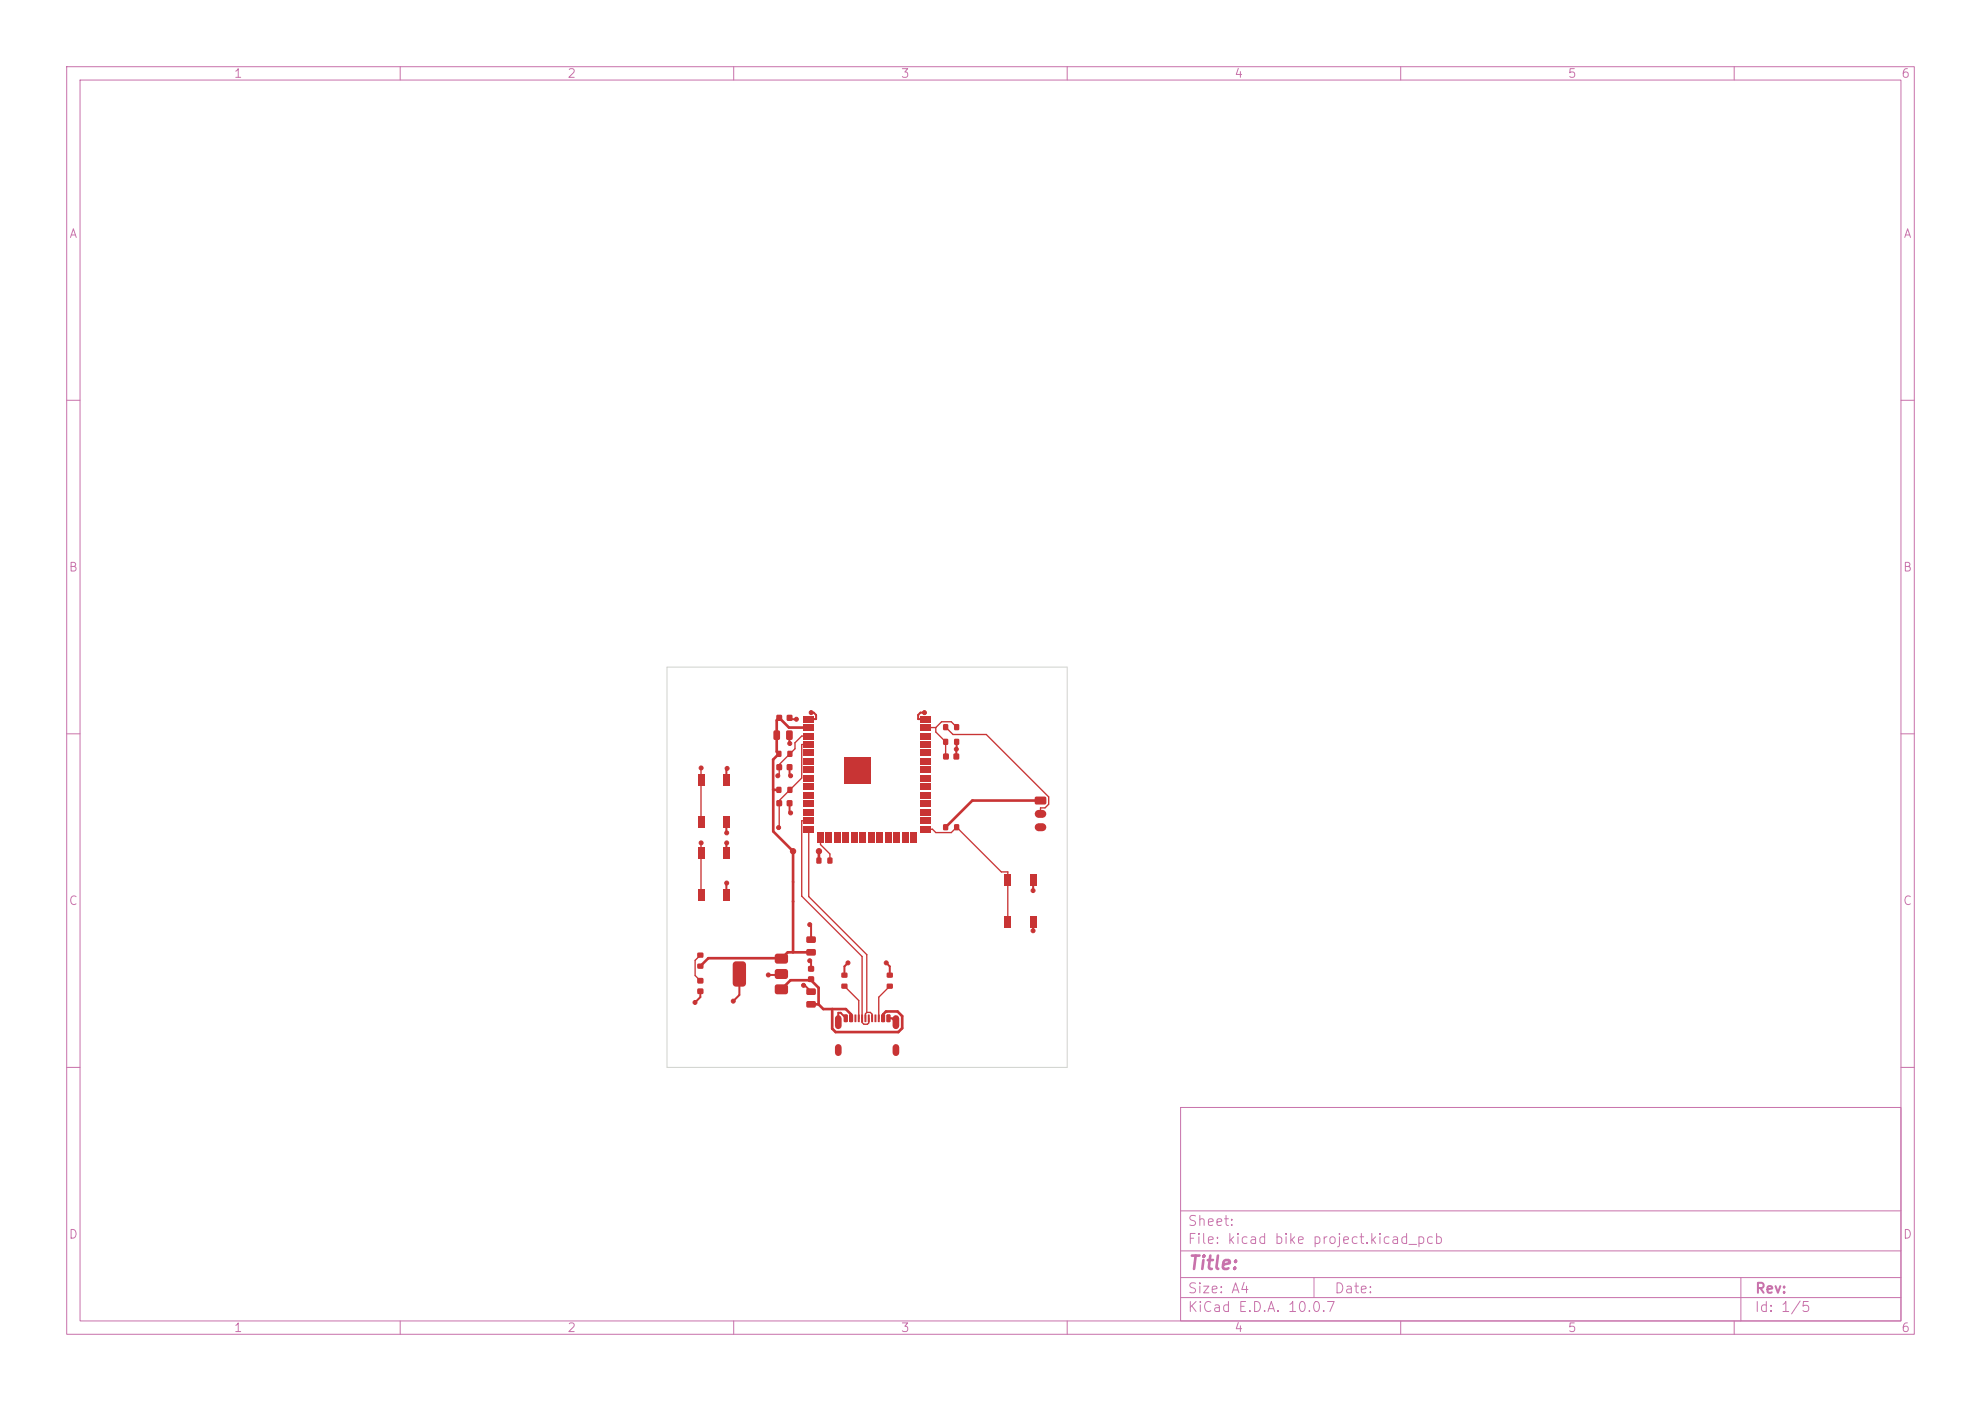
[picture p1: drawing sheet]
<svg xmlns="http://www.w3.org/2000/svg" width="297mm" height="210mm" viewBox="0 0 297 210" stroke-linecap="round" stroke-linejoin="round" font-family="sans-serif">
<defs><g id="words">
<text font-size="2" fill="#c872ab" x="178" y="190.8">Title:</text>
<g font-size="1.5" fill="#c872ab">
<text x="178" y="184.1">Sheet:</text>
<text x="178" y="186.8">File: kicad bike project.kicad_pcb</text>
<text x="178" y="197">KiCad E.D.A. 10.0.7</text>
<text x="178" y="194.2">Size: A4</text>
<text x="200" y="194.2">Date:</text>
<text x="263" y="197">Id: 1/5</text>
<text x="263" y="194.2">Rev:</text>
</g>
<g font-size="1.3" fill="#c872ab">
<text x="35" y="12">1</text>
<text x="85" y="12">2</text>
<text x="135" y="12">3</text>
<text x="185" y="12">4</text>
<text x="235" y="12">5</text>
<text x="285" y="12">6</text>
<text x="10.3" y="36">A</text>
<text x="285.3" y="36">A</text>
<text x="10.2" y="86">B</text>
<text x="285.2" y="86">B</text>
<text x="10.2" y="136">C</text>
<text x="285.2" y="136">C</text>
<text x="10.2" y="186">D</text>
<text x="285.2" y="186">D</text>
<text x="35" y="200">1</text>
<text x="85" y="200">2</text>
<text x="135" y="200">3</text>
<text x="185" y="200">4</text>
<text x="235" y="200">5</text>
<text x="285" y="200">6</text>
</g>
</g></defs>
<g fill="none" stroke="#c872ab" stroke-width=".15">
<path d="M10 10h277v190h-277zM12 12h273v186h-273zM60 10v2M110 10v2M160 10v2M210 10v2M260 10v2M10 60h2M285 60h2M10 110h2M285 110h2M10 160h2"/>
<path d="M177 166h108v32h-108zM285 160h2M60 198v2M110 198v2M160 198v2M177 194.5h108M177 191.5h108M177 187.5h108M177 181.5h108M197 191.5v3M210 198v2M260 198v2"/>
<path d="M261 191.5v6.5"/>
</g>
<g fill="#c83434">
<path d="M141.4 123.6h.7v.8h-.7z"/>
<path d="M143.1 123.6h.7v.8h-.7z"/>
<path d="M116.2 147.7l.3-.1h1.5l.1 .3v1l-.3 .2-1.5-.1-.1-.3z"/>
<path d="M116.2 145.4l.3-.1h1.5l.1 .3v1l-.3 .2-1.5-.1-.1-.3z"/>
<path d="M110 144.2l.2-.1h1.1l.5 .3v3l-.2 .4-1.4 .1-.3-.3-.1-3z"/>
<path d="M116.2 143.1l.3-.1h1.5l.1 .3v1l-.3 .2-1.5-.1-.1-.3z"/>
<path d="M120.5 107.3h1.5v.9h-1.5z"/>
<path d="M120.5 108.6h1.5v.9h-1.5z"/>
<path d="M120.5 109.9h1.5v.9h-1.5z"/>
<path d="M120.5 111.2h1.5v.9h-1.5z"/>
<path d="M120.5 112.4h1.5v.9h-1.5z"/>
<path d="M120.5 113.7h1.5v.9h-1.5z"/>
<path d="M120.5 115h1.5v.9h-1.5z"/>
<path d="M120.5 116.2h1.5v.9h-1.5z"/>
<path d="M120.5 117.5h1.5v.9h-1.5z"/>
<path d="M120.5 118.8h1.5v.9h-1.5z"/>
<path d="M120.5 120h1.5v.9h-1.5z"/>
<path d="M120.5 121.3h1.5v.9h-1.5z"/>
<path d="M120.5 122.6h1.5v.9h-1.5z"/>
<path d="M120.5 123.9h1.5v.9h-1.5z"/>
<path d="M122.6 124.8h.9v1.5h-.9z"/>
<path d="M123.8 124.8h.9v1.5h-.9z"/>
<path d="M125.1 124.8h.9v1.5h-.9z"/>
<path d="M126.4 124.8h.9v1.5h-.9z"/>
<path d="M127.6 124.8h.9v1.5h-.9z"/>
<path d="M128.9 124.8h.9v1.5h-.9z"/>
<path d="M130.2 124.8h.9v1.5h-.9z"/>
<path d="M131.5 124.8h.9v1.5h-.9z"/>
<path d="M132.7 124.8h.9v1.5h-.9z"/>
<path d="M134 124.8h.9v1.5h-.9z"/>
<path d="M135.3 124.8h.9v1.5h-.9z"/>
<path d="M136.5 124.8h.9v1.5h-.9z"/>
<path d="M138 123.9h1.5v.9h-1.5z"/>
<path d="M138 122.6h1.5v.9h-1.5z"/>
<path d="M138 121.3h1.5v.9h-1.5z"/>
<path d="M138 120h1.5v.9h-1.5z"/>
<path d="M138 118.8h1.5v.9h-1.5z"/>
<path d="M138 117.5h1.5v.9h-1.5z"/>
<path d="M138 116.2h1.5v.9h-1.5z"/>
<path d="M138 115h1.5v.9h-1.5z"/>
<path d="M138 113.7h1.5v.9h-1.5z"/>
<path d="M138 112.4h1.5v.9h-1.5z"/>
<path d="M138 111.2h1.5v.9h-1.5z"/>
<path d="M138 109.9h1.5v.9h-1.5z"/>
<path d="M138 108.6h1.5v.9h-1.5z"/>
<path d="M138 107.3h1.5v.9h-1.5z"/>
</g>
<g fill="#c83434" stroke="#c83434" stroke-width=".15">
<circle cx="127.1" cy="114.8" r=".3"/>
<circle cx="127.1" cy="116.2" r=".3"/>
<circle cx="127.8" cy="114.1" r=".3"/>
<circle cx="127.8" cy="115.5" r=".3"/>
<circle cx="127.8" cy="116.9" r=".3"/>
<circle cx="128.5" cy="114.8" r=".3"/>
</g>
<path d="M126.6 113.6h3.9v3.9h-3.9z" fill="#c83434"/>
<g fill="#c83434" stroke="#c83434" stroke-width=".15">
<circle cx="128.5" cy="116.2" r=".3"/>
<circle cx="129.2" cy="114.1" r=".3"/>
<circle cx="129.2" cy="115.5" r=".3"/>
<circle cx="129.2" cy="116.9" r=".3"/>
<circle cx="129.9" cy="114.8" r=".3"/>
<circle cx="129.9" cy="116.2" r=".3"/>
</g>
<g fill="#c83434">
<path d="M116.4 120h.8v.8h-.8z"/>
<path d="M118 120h.8v.8h-.8z"/>
<path d="M116.4 107.2h.8v.8h-.8z"/>
<path d="M118 107.2h.8v.8h-.8z"/>
<path d="M116.4 112.6h.7v.8h-.7z"/>
<path d="M118.1 112.6h.7v.8h-.7z"/>
<path d="M133 147.5h.8v.7h-.8z"/>
<path d="M133 145.8h.8v.7h-.8z"/>
<path d="M121.2 146.4h.8v.8h-.8z"/>
<path d="M121.2 144.8h.8v.8h-.8z"/>
<path d="M104.6 144.5h.8v.7h-.8z"/>
<path d="M104.6 142.8h.8v.7h-.8z"/>
<path d="M104.6 122.3h1v1.7h-1z"/>
<path d="M104.6 116h1v1.7h-1z"/>
<path d="M108.4 122.3h1v1.7h-1z"/>
<path d="M108.4 116h1v1.7h-1z"/>
<path d="M116 109.5h.7l.2 .1 .1 1.1-.2 .2h-.6l-.2-.1z"/>
<path d="M117.9 109.5h.7l.2 .1 .1 1.1-.2 .2h-.6l-.2-.1z"/>
<path d="M141.4 110.8h.7v.8h-.7z"/>
<path d="M143.1 110.8h.7v.8h-.7z"/>
<path d="M122.4 128.6h.7v.8h-.7z"/>
<path d="M124.1 128.6h.7v.8h-.7z"/>
<path d="M116.4 118h.7v.8h-.7z"/>
<path d="M118.1 118h.7v.8h-.7z"/>
<path d="M141.4 108.6h.7v.8h-.7z"/>
<path d="M143.1 108.6h.7v.8h-.7z"/>
<path d="M126.5 152.1h.5l.1 .1v.9l-.1 .1-.5-.1z"/>
<path d="M127.3 152.1h.5l.1 .1v.9l-.1 .1-.5-.1z"/>
<path d="M128.6 152.1h.3l-.1 1.1-.2-.1z"/>
<path d="M129.6 152.1h.3l-.1 1.1-.2-.1z"/>
<path d="M130.1 152.1h.3l-.1 1.1-.2-.1z"/>
<path d="M131.1 152.1h.3l-.1 1.1-.2-.1z"/>
<path d="M132.1 152.1h.4l.2 .1v.9l-.1 .1-.5-.1z"/>
<path d="M132.9 152.1h.4l.2 .1v.9l-.1 .1-.5-.1z"/>
<path d="M131.6 152.1h.3l-.1 1.1-.2-.1z"/>
<path d="M130.6 152.1h.3l-.1 1.1-.2-.1z"/>
<path d="M129.1 152.1h.3l-.1 1.1-.2-.1z"/>
<path d="M128.1 152.1h.3l-.1 1.1-.2-.1z"/>
</g>
<path d="M125.7 152.7v1.1M125.7 157v.8M134.3 152.7v1.1M134.3 157v.8" fill="none" stroke="#c83434" stroke-width="1"/>
<g fill="#c83434">
<path d="M104.6 133.3h1v1.7h-1z"/>
<path d="M104.6 127h1v1.7h-1z"/>
<path d="M108.4 133.3h1v1.7h-1z"/>
<path d="M108.4 127h1v1.7h-1z"/>
<path d="M116.4 114.6h.8v.8h-.8z"/>
<path d="M118 114.6h.8v.8h-.8z"/>
<path d="M155.2 119.5l1.5-.1 .2 .3v.7l-.3 .2h-1.3l-.2-.2z"/>
</g>
<path d="M155.7 122h.6M155.7 124h.6" fill="none" stroke="#c83434" stroke-width="1.2"/>
<g fill="#c83434">
<path d="M141.4 113h.8v.8h-.8z"/>
<path d="M143 113h.8v.8h-.8z"/>
<path d="M120.9 142.3h1.3l.1 .2v.6l-.2 .2-1.1-.1-.1-.2z"/>
<path d="M120.9 140.4h1.3l.1 .2v.6l-.2 .2-1.1-.1-.1-.2z"/>
<path d="M150.6 137.3h1v1.7h-1z"/>
<path d="M150.6 131h1v1.7h-1z"/>
<path d="M154.4 137.3h1v1.7h-1z"/>
<path d="M154.4 131h1v1.7h-1z"/>
<path d="M120.9 150.1h1.3l.1 .2v.6l-.2 .2-1.1-.1-.1-.2z"/>
<path d="M120.9 148.2h1.3l.1 .2v.6l-.2 .2-1.1-.1-.1-.2z"/>
<path d="M104.6 148.2h.8v.8h-.8z"/>
<path d="M104.6 146.6h.8v.8h-.8z"/>
<path d="M126.2 147.5h.8v.7h-.8z"/>
<path d="M126.2 145.8h.8v.7h-.8z"/>
</g>
<g fill="#c83434" stroke="#c83434" stroke-width=".15">
<circle cx="118.9" cy="127.6" r=".4"/>
<circle cx="122.8" cy="127.6" r=".4"/>
<circle cx="109" cy="115.2" r=".3"/>
<circle cx="138.6" cy="106.8" r=".3"/>
<circle cx="121.6" cy="106.8" r=".3"/>
<circle cx="132.9" cy="144.3" r=".3"/>
<circle cx="127.1" cy="144.3" r=".3"/>
<circle cx="104.2" cy="150.3" r=".3"/>
<circle cx="118.5" cy="121.9" r=".3"/>
<circle cx="109" cy="126.3" r=".3"/>
<circle cx="109" cy="124.8" r=".3"/>
<circle cx="119.4" cy="107.8" r=".3"/>
<circle cx="115.2" cy="146.1" r=".3"/>
<circle cx="118.4" cy="111.5" r=".3"/>
<circle cx="118.5" cy="116.3" r=".3"/>
<circle cx="120.5" cy="147.7" r=".3"/>
<circle cx="109" cy="132.4" r=".3"/>
<circle cx="121.4" cy="144" r=".3"/>
<circle cx="154.9" cy="133.5" r=".3"/>
<circle cx="154.9" cy="139.5" r=".3"/>
<circle cx="109.9" cy="150.1" r=".3"/>
<circle cx="121.4" cy="138.6" r=".3"/>
<circle cx="143.4" cy="112.3" r=".3"/>
<circle cx="116.6" cy="116.3" r=".3"/>
<circle cx="105.1" cy="115.1" r=".3"/>
<circle cx="105.1" cy="126.3" r=".3"/>
<circle cx="116.7" cy="124.1" r=".3"/>
</g>
<path d="M115.9 118.4h.9M121.2 109.1h-2.9l-1.5-1.5-.4 .4v4.7l.4 .3-.9 .9v10.7l3 3v15.2M122.8 127.6v1.4M122.8 127.6h.1M156 120h-10.2l-4 4M121.6 142.8h-3.5l-1 .9-10.9-.1-1.2 1.2M121.6 146.9h-3.1l-1.4 1.4M121.6 146.9l1.1 1.2v2.5M121.6 146.8v.1M121.6 150.6h1.1M122.7 150.6l.7 .7h3.4l.8 .7v.6M124.8 151.3v2.9l.5 .5h9.4l.6-.6v-1.8l-.7-.7h-1.8l-.4 .5v.5" fill="none" stroke="#c83434" stroke-width=".4"/>
<g fill="none" stroke="#c83434" stroke-width=".2">
<path d="M105.1 115.1v8.1M121.2 110.3h-1l-1 1v.9l-2.4 2.4v1.5l-.2 .2M121.2 111.6h-1v5l-3.4 3.4v4l-.1 .1M138.7 109.1h1.6M140.3 109.1v.6l1.5 1.5v2.2M141.8 109l1.1 1.1h5l9.3 9.4v1.1l-.5 .5h-.7v.9M143.4 109l-.8-.8h-1.4l-.9 .9M105.1 126.3v7.9M121.2 123h-1v11.3l9.1 9.1v9.9l.2 .2h.5l.2-.2v-.7M121.2 124.3v10.1l8.8 8.7v8.7M123 125.6v1l1.4 1.4v1M138.7 124.3h1.1l.5 .5h2.3l.8-.8 6.7 6.7h1v7.5"/>
<path d="M105 143.2l-.8 .8v2.2l.8 .8M126.6 147.8l2.1 2.2v2.6M130 151.8l-.3 .2v.6M130 151.8h.5l.3 .2v.6M133.4 147.8l-1.7 1.7v3.1"/>
</g>
<g fill="none" stroke="#c83434" stroke-width=".3">
<path d="M109 115.2l-.1 .1v1.6M118.3 110.2l.1 1.3M118.4 107.6l.2 .2h.8M118.4 115v1.1l.1 .2M121.6 106.8h.4l.4 .4v.6h-1.2M128.5 115.5v.7M138.6 106.8h-.6l-.4 .4v.6h1.1M143.4 111.2v2.2M108.9 123.2l.1 1.6M109 126.3l-.1 1.6M109 132.4l-.1 1.8M118.4 120.4v1.3l.1 .2"/>
<path d="M121.4 138.6l.2 .2v2.1M154.9 138.2v1.3M154.9 131.9v1.6M105 148.6v.9l-.8 .8M110.8 146v3.2l-.9 .9M117.1 146l-.1 .1h-1.8M120.5 147.7h.1l1 1M121.4 144l.2 .2v1M126.8 152.6l-.8-.8h-.3v1.4M127.1 144.3l-.5 .6v1.3M132.9 144.3l.5 .6v1.3M133.2 152.6h.5l.6 .6"/>
</g>
<path d="M100 100h60v60h-60z" fill="none" stroke="#d0d2cd" stroke-width=".15"/>
<use href="#words"/>
</svg>
